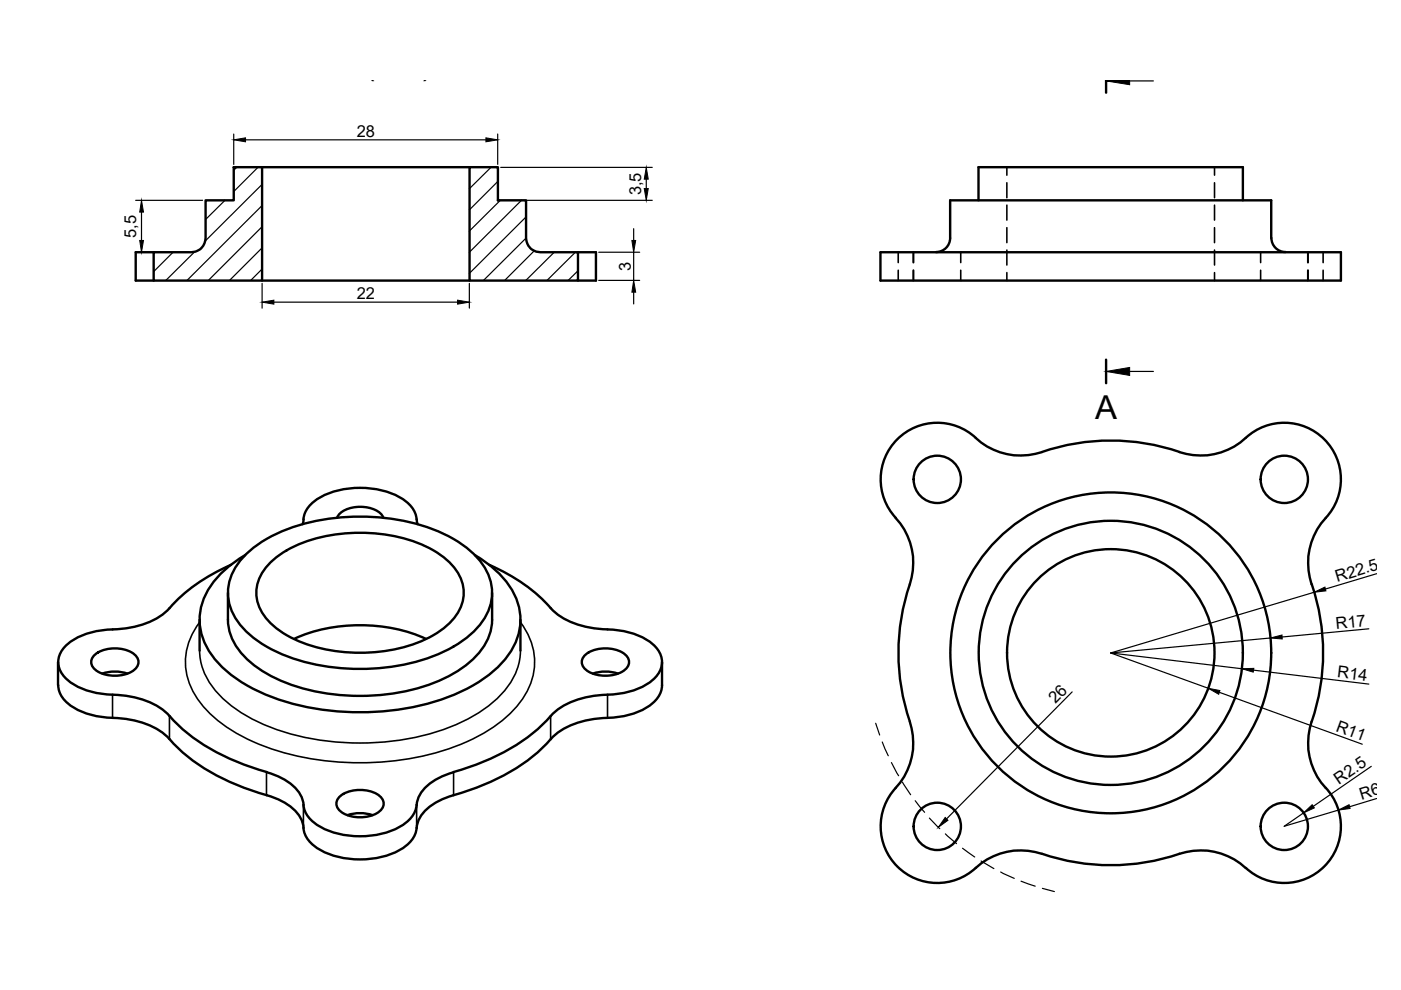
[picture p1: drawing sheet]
<svg xmlns="http://www.w3.org/2000/svg" width="297mm" height="210mm" viewBox="0 0 297 210" stroke-linecap="round" stroke-linejoin="round" font-family="sans-serif">
<defs><g id="words">
<g font-size="7">
<text x="63.7" y="15.8">A-A (2:1)</text>
<text x="232.2" y="88.7">A</text>
</g>
<g font-size="3.5">
<text x="75.6" y="29">28</text>
<text x="135.9" y="41.4" transform="rotate(-90 135.9 41.4)">3,5</text>
<text x="28.9" y="50.4" transform="rotate(-90 28.9 50.4)">5,5</text>
<text x="133.7" y="57.4" transform="rotate(-90 133.7 57.4)">3</text>
<text x="75.6" y="63.4">22</text>
<text x="283.5" y="123.4" transform="rotate(-17 283.5 123.4)">R22.5</text>
<text x="283.3" y="133.4" transform="rotate(-5 283.3 133.4)">R17</text>
<text x="283.4" y="143.6" transform="rotate(7 283.4 143.6)">R14</text>
<text x="223.8" y="149.3" transform="rotate(-46 223.8 149.3)">26</text>
<text x="283.1" y="155" transform="rotate(20 283.1 155)">R11</text>
<text x="283.9" y="166.4" transform="rotate(-35 283.9 166.4)">R2.5</text>
<text x="288.7" y="169.6" transform="rotate(-17 288.7 169.6)">R6</text>
</g>
</g></defs>
<!-- layer: MD_Visible -->
<g fill="none" stroke="#000" stroke-width=".51">
<path d="M49.6 35.4h6v24.1h-23v-6h8a3 3 0 0 0 3-3v-8h6zM55.6 35.4h44M99.6 35.4h6v7.1h5.9v8a3 3 0 0 0 3 3h8v6h-22.9zM32.6 53.5h-3.8v6h3.8M55.6 59.5h44M122.5 53.5h3.9v6h-3.9M186.7 53.5h97.6v6h-97.6zM207.5 42.5v-7.1h56v7.1M269.5 50.5v-8h-68v8a2.98 2.98 0 0 1-3 2.9M269.6 50.5a2.98 2.98 0 0 0 2.9 2.9M206.9 92.9a14 14 0 0 0 14 2.9 45 45 0 0 1 29.2 0M206.9 92.8a12 12 0 0 0-16.7 .3 12 12 0 0 0-.3 16.7"/>
<path d="M264.1 92.9a14.1 14.1 0 0 1-14.1 3M264.1 92.8a12 12 0 0 1 16.7 .3 12 12 0 0 1 .3 16.7M49 119.8a36.5 36.5 0 0 0-13 9.1M52 117.7a29.8 29.8 0 0 1 15.8-7.4 45 45 0 0 1 26.6 3.1 18.7 18.7 0 0 1 9 8.2 10.1 10.1 0 0 1-1.6 10.8 25.7 25.7 0 0 1-12.9 7.7 45.4 45.4 0 0 1-30.7-2.1 18.7 18.7 0 0 1-9-8.2 10.1 10.1 0 0 1 1.7-10.8zM52 117.7a18.6 18.6 0 0 0-9.3 10.9 12.7 12.7 0 0 0 3.3 11.7 32.6 32.6 0 0 0 16.5 9 55.9 55.9 0 0 0 34-2.1 24.7 24.7 0 0 0 12.2-9.7 12.3 12.3 0 0 0-1.8-14.7 24.2 24.2 0 0 0-6.2-5.1M56.9 119.8a23.5 23.5 0 0 1 13.9-6.4 33.9 33.9 0 0 1 21.1 3.3 12 12 0 0 1 6.3 7.8 8.8 8.8 0 0 1-3.5 8.2 28.4 28.4 0 0 1-18.4 5.7 30.3 30.3 0 0 1-17-4.7 10.3 10.3 0 0 1-5-8 8.6 8.6 0 0 1 2.6-5.9zM71.5 109.8a5.1 5.1 0 0 1 4.9-2.3 5.1 5.1 0 0 1 4.9 2.3M88.3 110.1a6.4 6.4 0 0 0-4.2-5 18.8 18.8 0 0 0-16.6 .6 6.2 6.2 0 0 0-3.3 5.4M88.3 110.1l.2 1M103.7 119.8a36.5 36.5 0 0 1 13.1 9.1M189.9 109.8a14.4 14.4 0 0 1 2.5 15.7 45 45 0 0 0 .5 27.5M281.1 109.8a14.1 14.1 0 0 0-3 14.1"/>
<path d="M20.2 138.8a7.4 7.4 0 0 1 8.3 0 2.08 2.08 0 0 1-.6 3.6 7.5 7.5 0 0 1-7.7-.4 1.95 1.95 0 0 1 0-3.2zM35.9 128.9a15.6 15.6 0 0 1-10.7 4.5 17.2 17.2 0 0 0-10.8 3.1 4.7 4.7 0 0 0 0 7.7 15.5 15.5 0 0 0 9.5 3.1 18 18 0 0 1 11.4 3.9 39.4 39.4 0 0 0 17.8 11.4l3.5 1.1M42.3 131.4v6.5M48.3 125.7v5.7a12.7 12.7 0 0 0 6 10 37.6 37.6 0 0 0 22 6.1 39.6 39.6 0 0 0 20.6-5.2 14.4 14.4 0 0 0 7.3-9.5l.1-7.1M62.3 135.5a35.1 35.1 0 0 1 28 0M110.3 131.4v6.5M116.8 128.9a15.6 15.6 0 0 0 10.7 4.5 17.2 17.2 0 0 1 10.8 3.1 4.7 4.7 0 0 1 0 7.7 15.6 15.6 0 0 1-9.5 3.1 16.7 16.7 0 0 0-12 4.5 40.6 40.6 0 0 1-18.9 11.4l-1.7 .5M124.2 138.8a7.4 7.4 0 0 1 8.4 0 2.08 2.08 0 0 1-.7 3.6 7.5 7.5 0 0 1-7.7-.4 1.95 1.95 0 0 1 0-3.2zM278.1 123.9a45 45 0 0 1 0 29.1M12.3 140.4v4.9M12.3 145.3a6 6 0 0 0 3.9 5.1 17.4 17.4 0 0 0 7.7 1.8M21.7 142.8a8.2 8.2 0 0 1 5.3 0"/>
<path d="M23.9 152.2a16.7 16.7 0 0 1 12.1 4.5 40.6 40.6 0 0 0 18.8 11.4l1.7 .5a11.2 11.2 0 0 1 7.5 5.4l.2 .7a6.4 6.4 0 0 0 4.3 5.8 18.8 18.8 0 0 0 16.6-.5 6 6 0 0 0 3.2-4.4M125.7 142.8a8.2 8.2 0 0 1 5.3 0M128.8 152.2a17.9 17.9 0 0 0-11.4 3.9 39.4 39.4 0 0 1-17.8 11.4l-3.4 1.1a11.2 11.2 0 0 0-7.5 5.4l-.4 1.5M140.4 140.4v4.9a6 6 0 0 1-3.9 5.1 17.4 17.4 0 0 1-7.7 1.8M192.9 153a14.1 14.1 0 0 1-3 14.1 12 12 0 0 0 .3 16.6 12 12 0 0 0 16.7 .3 14.1 14.1 0 0 1 14-3 45.2 45.2 0 0 0 29.2 0M278.1 153a14 14 0 0 0 3 14 12 12 0 0 1-.3 16.7 12 12 0 0 1-16.7 .3 14.1 14.1 0 0 0-14.1-3M56.5 163.7a11.2 11.2 0 0 1 7.5 5.4l.4 1.6M64.3 170.6a6.4 6.4 0 0 0 4.2 5 18.8 18.8 0 0 0 16.6-.5 6 6 0 0 0 3.2-4.5M72.1 168.8a7.4 7.4 0 0 1 8.4 0 2.08 2.08 0 0 1-.6 3.6 7.5 7.5 0 0 1-7.8-.4 1.95 1.95 0 0 1 0-3.2zM73.7 172.8a8.2 8.2 0 0 1 5.3 0M96.2 163.7a11.2 11.2 0 0 0-7.5 5.4l-.4 1.6"/>
<circle cx="198.7" cy="101.6" r="5"/>
<circle cx="272.3" cy="101.6" r="5"/>
<circle cx="235.5" cy="138.4" r="34"/>
<circle cx="235.5" cy="138.4" r="28"/>
<circle cx="235.5" cy="138.4" r="22"/>
<circle cx="198.7" cy="175.2" r="5"/>
<circle cx="272.3" cy="175.2" r="5"/>
</g>
<!-- layer: MD_Hidden -->
<g fill="none" stroke="#000" stroke-width=".34">
<path d="M213.5 35.4v1.7M213.5 38.7v3.2M257.5 35.4v1.7M257.5 38.7v3.2M190.4 53.5v2.2M190.4 57.3v2.2M193.6 53.5v2.2M193.6 57.3v2.2M193.7 53.5v2.2M193.7 57.3v2.2M203.7 53.5v2.2M203.7 57.3v2.2"/>
<path d="M213.5 43.5v3.2M213.5 48.3v3.1M213.5 53v3.2M213.5 57.8v1.7M257.5 43.5v3.2M257.5 48.3v3.1M257.5 53v3.2M257.5 57.8v1.7M267.3 53.5v2.2M267.3 57.3v2.2M277.3 53.5v2.2M277.3 57.3v2.2"/>
<path d="M277.4 53.5v2.2M277.4 57.3v2.2M280.5 53.5v2.2M280.5 57.3v2.2"/>
</g>
<!-- layer: MD_Visible Narrow -->
<path d="M42.3 131.9a13.4 13.4 0 0 0 .3 17.3 33.4 33.4 0 0 0 17.1 10.2 60.3 60.3 0 0 0 39.3-2.1 27.1 27.1 0 0 0 12-9.5 13.2 13.2 0 0 0-.6-15.9M42.3 137.9a14.7 14.7 0 0 0 6 11.1 40.3 40.3 0 0 0 20.2 8 53.2 53.2 0 0 0 31-4.7 21 21 0 0 0 10-9.9l.7-3 .1-1.5M23.9 147.3v4.9M35.9 151.8v4.9M116.7 151.8v4.9M128.8 147.3v4.9M56.5 163.7v4.9M64.3 170.7v4.9M88.3 170.7v4.9M96.2 163.7v4.9" fill="none" stroke="#000" stroke-width=".34"/>
<!-- layer: MD_Hatching -->
<g fill="none" stroke="#000" stroke-width=".25">
<path d="M50.2 35.5l-.6 .6M54.7 35.5l-5.1 5.1M55.6 39.1l-12.1 12.1M99.6 35.5h-.1M104.1 35.5l-4.6 4.5M105.5 38.5l-6 6M36.7 53.5l-4.1 4.1M41.3 53.4l-6.1 6.1M47.7 42.5l-4.2 4.1M55.6 43.6l-15.9 15.9M55.6 48.1l-11.4 11.4M55.6 52.5l-6.9 7"/>
<path d="M55.6 57l-2.4 2.5M106.1 42.5l-6.6 6.5M110.6 42.5l-11.1 11M111.5 46l-12 12M111.5 50.5l-9 9M113.3 53.2l-6.3 6.3M117.5 53.5l-6 6M122 53.5l-6 6M122.5 57.4l-2 2.1"/>
</g>
<!-- layer: MD_Annotation -->
<path d="M234.5 17v2.7M234.5 76.3v5" fill="none" stroke="#000" stroke-width=".51"/>
<path d="M239.5 17.2h5M239.5 78.8h5" fill="none" stroke="#000" stroke-width=".25"/>
<g fill="#000" stroke="#000" stroke-width=".21">
<path d="M234.5 78.8l5-.9v1.7z"/>
<path d="M234.5 17.2l5-.2h-4.2zM234.5 17.2l5-.2v1z"/>
</g>
<!-- layer: 0 -->
<g fill="none" stroke="#000" stroke-width=".25">
<path d="M49.6 28.4v6.5M52.1 29.6h50.9M105.5 28.4v6.5M106.2 35.5h32.1M137 38v2M28.8 53.5h11.1M28.8 42.5h14.2M30 45v6M106.2 42.5h32.1M126.9 53.5h8.7M126.9 59.5h8.7M134.4 48.5v2.5"/>
<path d="M134.4 53.5v6M55.6 60.1v5.2M58.1 64.1h38.9M99.5 60.1v5.2M134.4 61.9v2.5M235.5 138.4l20.7 7.5M235.5 138.4l27.8 3.4M269.4 135.3l-33.9 3.1M278.6 125.6l-43.1 12.8M290.2 133.3l-18.3 1.8M291.9 121.6l-10.9 3.3M185.7 153.3l.8 2.5"/>
<path d="M187.1 157.3l1.2 2.9M227.3 146.7l-26.6 26.9M258.5 146.8l30.3 11M265.8 142.1l24.4 2.9M189 161.7l1.5 2.8M191.3 165.8l1.8 2.7M194 169.8l2 2.4M197 173.5l2.2 2.2M200.4 176.8l2.4 2.1M204.1 179.8l2.6 1.9M283.7 171.8l-11.4 3.4 4.1-2.8M290.7 162.5l-12.2 8.5"/>
<path d="M291.9 169.3l-5.7 1.7M208 182.6l2.7 1.6M212.2 184.9l2.8 1.3M216.5 186.8l3 1.1M221 188.4l2.5 .6"/>
</g>
<g fill="#000" stroke="#000" stroke-width=".21">
<path d="M49.6 29.6l2.5-.4v.9zM103 29.2l2.5 .4-2.5 .5zM137 35.5l.4 2.5h-.8zM136.6 40h.8l-.4 2.5zM30 42.5l.4 2.5h-.8zM29.6 51h.8l-.4 2.5zM134 51h.8l-.4 2.5zM55.6 64.1l2.5-.5v.9zM97 63.6l2.5 .5-2.5 .4zM134.4 59.5l.4 2.4h-.8zM269.4 135.3l2.4-.7 .1 .9zM278.6 125.6l2.3-1.1 .2 .8z"/>
<path d="M256.2 145.9l2.4 .5-.2 .8zM263.3 141.8l2.5-.1-.1 .8zM200.4 173.3l.6 .6-2 1.5zM276.4 172.4l1.8-1.8 .5 .7zM283.7 171.8l2.3-1.2 .2 .8z"/>
</g>
<use href="#words"/>
</svg>
